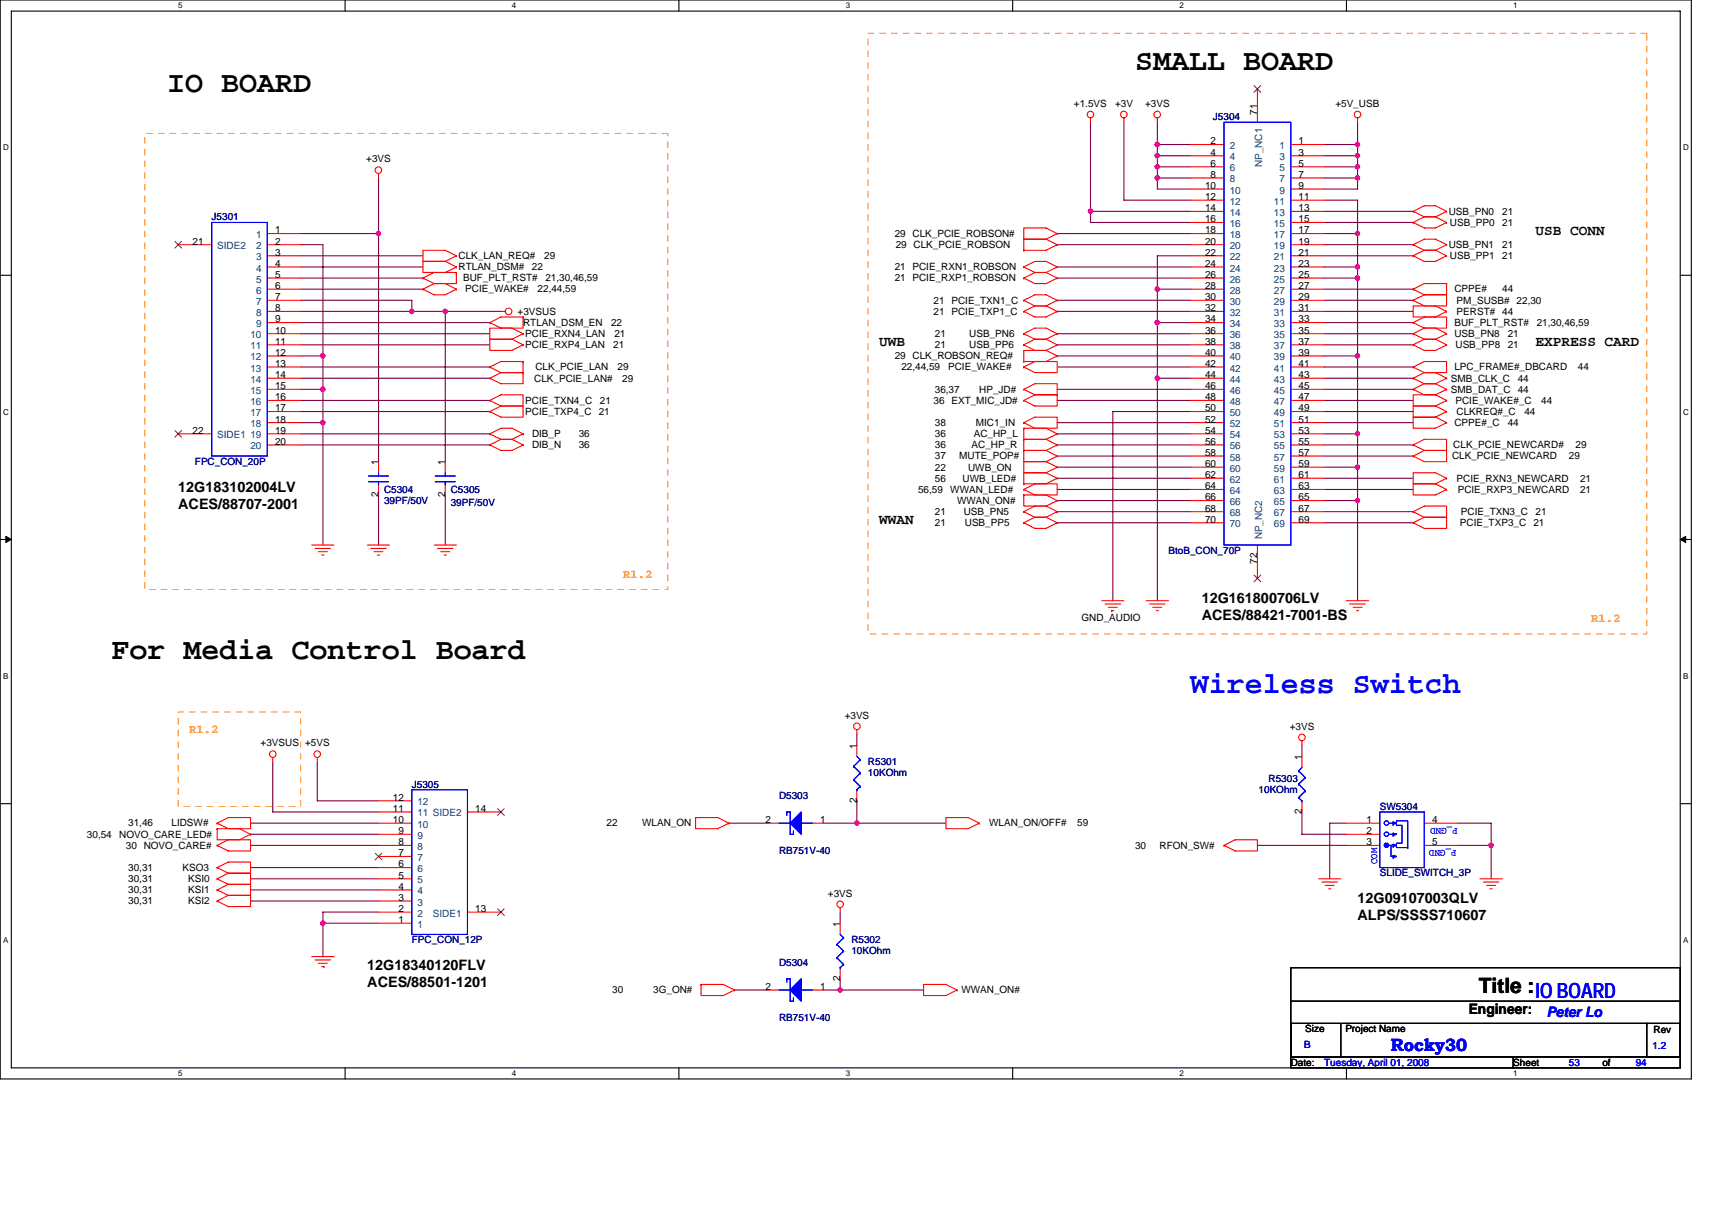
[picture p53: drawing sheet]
<svg xmlns="http://www.w3.org/2000/svg" width="297mm" height="210mm" viewBox="0 0 297 210" stroke-linecap="round" stroke-linejoin="round" font-family="sans-serif">
<defs><g id="words">
<g font-size="5.2">
<text x="29" y="16">IO BOARD</text>
<text x="196.9" y="12.1">SMALL BOARD</text>
<text x="19.3" y="114.4">For Media Control Board</text>
</g>
<text font-size="5.2" fill="#00f" x="206.6" y="120.2">Wireless Switch</text>
<text font-size="3.7" x="256.6" y="172.3">Title :IO BOARD</text>
<text font-size="3.1" fill="#00f" x="241.3" y="182.4">Rocky30</text>
<g font-size="2.5">
<text x="266.4" y="40.7">USB CONN</text>
<text x="152.5" y="60">UWB</text>
<text x="266.4" y="60">EXPRESS CARD</text>
<text x="30.9" y="85.3">12G183102004LV</text>
<text x="30.9" y="88.2">ACES/88707-2001</text>
<text x="152.5" y="90.9">WWAN</text>
<text x="208.5" y="104.6">12G161800706LV</text>
<text x="208.5" y="107.5">ACES/88421-7001-BS</text>
<text x="235.5" y="156.7">12G09107003QLV</text>
<text x="235.5" y="159.7">ALPS/SSSS710607</text>
<text x="63.7" y="168.3">12G18340120FLV</text>
<text x="63.7" y="171.3">ACES/88501-1201</text>
<text x="254.8" y="176">Engineer:</text>
</g>
<text font-size="2.5" fill="#00f" x="268.4" y="176.4">Peter Lo</text>
<g font-size="2.1" fill="#ff8000">
<text x="108.1" y="100.2">R1.2</text>
<text x="276.1" y="107.9">R1.2</text>
<text x="32.8" y="127.3">R1.2</text>
</g>
<g font-size="1.7">
<text x="186.3" y="18.5">+1.5VS</text>
<text x="193.5" y="18.5">+3V</text>
<text x="198.7" y="18.5">+3VS</text>
<text x="218.1" y="19.9" transform="rotate(-90 218.1 19.9)">71</text>
<text x="231.7" y="18.5">+5V_USB</text>
<text x="63.5" y="28.2">+3VS</text>
<text x="210.1" y="25.1">2</text>
<text x="210.1" y="27">4</text>
<text x="210.1" y="28.9">6</text>
<text x="225.3" y="25.1">1</text>
<text x="225.3" y="27">3</text>
<text x="225.3" y="28.9">5</text>
<text x="209.1" y="32.8">10</text>
<text x="209.1" y="34.7">12</text>
<text x="210.1" y="30.9">8</text>
<text x="225.3" y="30.9">7</text>
<text x="225.3" y="32.8">9</text>
<text x="225.3" y="34.7">11</text>
<text x="47.7" y="40.5">1</text>
<text x="155.2" y="41.1">29 CLK_PCIE_ROBSON#</text>
<text x="209.1" y="36.7">14</text>
<text x="209.1" y="38.6">16</text>
<text x="209.1" y="40.5">18</text>
<text x="225.3" y="36.7">13</text>
<text x="225.3" y="38.6">15</text>
<text x="225.3" y="40.5">17</text>
<text x="251.4" y="37.3">USB_PN0</text>
<text x="251.6" y="39.2">USB_PP0</text>
<text x="260.6" y="37.3">21</text>
<text x="260.6" y="39.2">21</text>
<text x="33.4" y="42.4">21</text>
<text x="47.7" y="42.4">2</text>
<text x="47.7" y="44.4">3</text>
<text x="47.7" y="46.3">4</text>
<text x="79.6" y="45">CLK_LAN_REQ#</text>
<text x="79.6" y="46.9">RTLAN_DSM#</text>
<text x="92.3" y="46.9">22</text>
<text x="94.4" y="45">29</text>
<text x="155.2" y="46.9">21 PCIE_RXN1_ROBSON</text>
<text x="155.4" y="43.1">29 CLK_PCIE_ROBSON</text>
<text x="209.1" y="42.4">20</text>
<text x="209.1" y="44.4">22</text>
<text x="209.1" y="46.3">24</text>
<text x="225.3" y="42.4">19</text>
<text x="225.3" y="44.4">21</text>
<text x="225.3" y="46.3">23</text>
<text x="251.4" y="43.1">USB_PN1</text>
<text x="251.6" y="45">USB_PP1</text>
<text x="260.6" y="43.1">21</text>
<text x="260.6" y="45">21</text>
<text x="47.7" y="48.2">5</text>
<text x="47.7" y="50.2">6</text>
<text x="47.7" y="52.1">7</text>
<text x="80.3" y="48.8">BUF_PLT_RST#</text>
<text x="80.7" y="50.8">PCIE_WAKE#</text>
<text x="93.3" y="50.8">22,44,59</text>
<text x="94.6" y="48.8">21,30,46,59</text>
<text x="155.2" y="48.8">21 PCIE_RXP1_ROBSON</text>
<text x="162" y="52.7">21 PCIE_TXN1_C</text>
<text x="209.1" y="48.2">26</text>
<text x="209.1" y="50.2">28</text>
<text x="209.1" y="52.1">30</text>
<text x="225.3" y="48.2">25</text>
<text x="225.3" y="50.2">27</text>
<text x="225.3" y="52.1">29</text>
<text x="252.3" y="50.8">CPPE#</text>
<text x="252.7" y="52.7">PM_SUSB# 22,30</text>
<text x="260.6" y="50.8">44</text>
<text x="47.7" y="54">8</text>
<text x="47.7" y="56">9</text>
<text x="47.7" y="57.9">10</text>
<text x="47.7" y="59.8">11</text>
<text x="89.8" y="54.6">+3VSUS</text>
<text x="90.8" y="56.6">RTLAN_DSM_EN</text>
<text x="91.1" y="58.5">PCIE_RXN4_LAN</text>
<text x="106" y="56.6">22</text>
<text x="106.6" y="58.5">21</text>
<text x="162" y="54.6">21 PCIE_TXP1_C</text>
<text x="162.2" y="58.5">21</text>
<text x="168.2" y="58.5">USB_PN6</text>
<text x="209.1" y="54">32</text>
<text x="209.1" y="56">34</text>
<text x="209.1" y="57.9">36</text>
<text x="209.1" y="59.8">38</text>
<text x="225.3" y="54">31</text>
<text x="225.3" y="56">33</text>
<text x="225.3" y="57.9">35</text>
<text x="225.3" y="59.8">37</text>
<text x="252.3" y="58.5">USB_PN8</text>
<text x="252.3" y="56.6">BUF_PLT_RST#</text>
<text x="252.7" y="54.6">PERST# 44</text>
<text x="261.6" y="58.5">21</text>
<text x="266.6" y="56.6">21,30,46,59</text>
<text x="47.7" y="61.7">12</text>
<text x="47.7" y="63.7">13</text>
<text x="47.7" y="65.6">14</text>
<text x="91.1" y="60.4">PCIE_RXP4_LAN</text>
<text x="92.9" y="64.3">CLK_PCIE_LAN</text>
<text x="106.4" y="60.4">21</text>
<text x="107.2" y="64.3">29</text>
<text x="155.2" y="62.4">29 CLK_ROBSON_REQ#</text>
<text x="156.4" y="64.3">22,44,59</text>
<text x="162.2" y="60.4">21</text>
<text x="164.5" y="64.3">PCIE_WAKE#</text>
<text x="168.2" y="60.4">USB_PP6</text>
<text x="209.1" y="61.7">40</text>
<text x="209.1" y="63.7">42</text>
<text x="209.1" y="65.6">44</text>
<text x="225.3" y="61.7">39</text>
<text x="225.3" y="63.7">41</text>
<text x="225.3" y="65.6">43</text>
<text x="252.3" y="64.3">LPC_FRAME#_DBCARD</text>
<text x="252.5" y="60.4">USB_PP8</text>
<text x="261.6" y="60.4">21</text>
<text x="273.8" y="64.3">44</text>
<text x="47.7" y="67.5">15</text>
<text x="47.7" y="69.5">16</text>
<text x="47.7" y="71.4">17</text>
<text x="91.1" y="70.1">PCIE_TXN4_C</text>
<text x="92.7" y="66.2">CLK_PCIE_LAN#</text>
<text x="104.1" y="70.1">21</text>
<text x="107.9" y="66.2">29</text>
<text x="162" y="70.1">36 EXT_MIC_JD#</text>
<text x="162.2" y="68.1">36,37</text>
<text x="169.9" y="68.1">HP_JD#</text>
<text x="209.1" y="67.5">46</text>
<text x="209.1" y="69.5">48</text>
<text x="209.1" y="71.4">50</text>
<text x="225.3" y="67.5">45</text>
<text x="225.3" y="69.5">47</text>
<text x="225.3" y="71.4">49</text>
<text x="251.8" y="66.2">SMB_CLK_C</text>
<text x="251.8" y="68.1">SMB_DAT_C</text>
<text x="252.5" y="70.1">PCIE_WAKE#_C</text>
<text x="263.3" y="66.2">44</text>
<text x="263.3" y="68.1">44</text>
<text x="267.4" y="70.1">44</text>
<text x="33.4" y="75.3">22</text>
<text x="47.7" y="73.3">18</text>
<text x="47.7" y="75.3">19</text>
<text x="47.7" y="77.2">20</text>
<text x="91.1" y="72">PCIE_TXP4_C</text>
<text x="92.3" y="75.9">DIB_P</text>
<text x="92.3" y="77.8">DIB_N</text>
<text x="100.4" y="77.8">36</text>
<text x="100.4" y="75.9">36</text>
<text x="103.9" y="72">21</text>
<text x="162.2" y="77.8">36</text>
<text x="162.2" y="75.9">36</text>
<text x="162.2" y="73.9">38</text>
<text x="168.6" y="77.8">AC_HP_R</text>
<text x="168.9" y="75.9">AC_HP_L</text>
<text x="169.3" y="73.9">MIC1_IN</text>
<text x="209.1" y="73.3">52</text>
<text x="209.1" y="75.3">54</text>
<text x="209.1" y="77.2">56</text>
<text x="225.3" y="73.3">51</text>
<text x="225.3" y="75.3">53</text>
<text x="225.3" y="77.2">55</text>
<text x="252.2" y="77.8">CLK_PCIE_NEWCARD#</text>
<text x="252.3" y="73.9">CPPE#_C</text>
<text x="252.7" y="72">CLKREQ#_C</text>
<text x="261.6" y="73.9">44</text>
<text x="264.5" y="72">44</text>
<text x="273.4" y="77.8">29</text>
<text x="65.7" y="80.7" transform="rotate(-90 65.7 80.7)">1</text>
<text x="77.2" y="80.7" transform="rotate(-90 77.2 80.7)">1</text>
<text x="162.2" y="83.6">56</text>
<text x="162.2" y="79.7">37</text>
<text x="162.2" y="81.7">22</text>
<text x="166.4" y="79.7">MUTE_POP#</text>
<text x="167" y="83.6">UWB_LED#</text>
<text x="168" y="81.7">UWB_ON</text>
<text x="209.1" y="79.1">58</text>
<text x="209.1" y="81">60</text>
<text x="209.1" y="83">62</text>
<text x="225.3" y="79.1">57</text>
<text x="225.3" y="81">59</text>
<text x="225.3" y="83">61</text>
<text x="251.9" y="79.7">CLK_PCIE_NEWCARD</text>
<text x="252.7" y="83.6">PCIE_RXN3_NEWCARD</text>
<text x="272.2" y="79.7">29</text>
<text x="274.1" y="83.6">21</text>
<text x="65.7" y="86.3" transform="rotate(-90 65.7 86.3)">2</text>
<text x="77.2" y="86.3" transform="rotate(-90 77.2 86.3)">2</text>
<text x="159.3" y="85.5">56,59</text>
<text x="162.2" y="89.4">21</text>
<text x="164.9" y="85.5">WWAN_LED#</text>
<text x="166" y="87.4">WWAN_ON#</text>
<text x="167.2" y="89.4">USB_PN5</text>
<text x="209.1" y="84.9">64</text>
<text x="209.1" y="86.8">66</text>
<text x="209.1" y="88.8">68</text>
<text x="225.3" y="84.9">63</text>
<text x="225.3" y="86.8">65</text>
<text x="225.3" y="88.8">67</text>
<text x="252.9" y="85.5">PCIE_RXP3_NEWCARD</text>
<text x="253.5" y="89.4">PCIE_TXN3_C</text>
<text x="266.4" y="89.4">21</text>
<text x="274.1" y="85.5">21</text>
<text x="162.2" y="91.3">21</text>
<text x="167.4" y="91.3">USB_PP5</text>
<text x="209.1" y="90.7">70</text>
<text x="225.3" y="90.7">69</text>
<text x="253.3" y="91.3">PCIE_TXP3_C</text>
<text x="266" y="91.3">21</text>
<text x="218.1" y="97.9" transform="rotate(-90 218.1 97.9)">72</text>
<text x="187.7" y="107.7">GND_AUDIO</text>
<text x="146.6" y="124.7">+3VS</text>
<text x="45.2" y="129.5">+3VSUS</text>
<text x="52.9" y="129.5">+5VS</text>
<text x="148.7" y="129.9" transform="rotate(-90 148.7 129.9)">1</text>
<text x="223.8" y="126.6">+3VS</text>
<text x="225.9" y="131.8" transform="rotate(-90 225.9 131.8)">1</text>
<text x="22.2" y="143.4">31,46</text>
<text x="29.8" y="143.4">LIDSW#</text>
<text x="68.2" y="139">12</text>
<text x="68.2" y="140.9">11</text>
<text x="68.2" y="142.8">10</text>
<text x="82.5" y="140.9">14</text>
<text x="105.2" y="143.4">22</text>
<text x="111.4" y="143.4">WLAN_ON</text>
<text x="132.8" y="142.8">2</text>
<text x="142.3" y="142.8">1</text>
<text x="148.7" y="139.4" transform="rotate(-90 148.7 139.4)">2</text>
<text x="171.6" y="143.4">WLAN_ON/OFF#</text>
<text x="186.9" y="143.4">59</text>
<text x="225.9" y="141.3" transform="rotate(-90 225.9 141.3)">2</text>
<text x="237.1" y="142.8">1</text>
<text x="248.5" y="142.8">4</text>
<text x="15.1" y="145.4">30,54</text>
<text x="20.7" y="145.4">NOVO_CARE_LED#</text>
<text x="21.8" y="147.3">30 NOVO_CARE#</text>
<text x="69.1" y="144.8">9</text>
<text x="69.1" y="146.7">8</text>
<text x="69.1" y="148.6">7</text>
<text x="196.9" y="147.3">30</text>
<text x="201.2" y="147.3">RFON_SW#</text>
<text x="237.1" y="144.8">2</text>
<text x="237.1" y="146.7">3</text>
<text x="248.5" y="146.7">5</text>
<text x="22.2" y="151.2">30,31</text>
<text x="22.2" y="155">30,31</text>
<text x="22.2" y="153.1">30,31</text>
<text x="31.7" y="151.2">KSO3</text>
<text x="32.7" y="155">KSI1</text>
<text x="32.7" y="153.1">KSI0</text>
<text x="69.1" y="150.5">6</text>
<text x="69.1" y="152.5">5</text>
<text x="69.1" y="154.4">4</text>
<text x="143.7" y="155.6">+3VS</text>
<text x="22.2" y="156.9">30,31</text>
<text x="32.7" y="156.9">KSI2</text>
<text x="69.1" y="156.3">3</text>
<text x="69.1" y="158.3">2</text>
<text x="69.1" y="160.2">1</text>
<text x="82.5" y="158.3">13</text>
<text x="145.8" y="160.8" transform="rotate(-90 145.8 160.8)">1</text>
<text x="106.2" y="172.4">30</text>
<text x="113.3" y="172.4">3G_ON#</text>
<text x="132.8" y="171.8">2</text>
<text x="142.3" y="171.8">1</text>
<text x="145.8" y="170.2" transform="rotate(-90 145.8 170.2)">2</text>
<text x="166.8" y="172.4">WWAN_ON#</text>
<text x="226.5" y="179.1">Size</text>
<text x="233.4" y="179.1">Project Name</text>
<text x="286.9" y="179.3">Rev</text>
<text x="224" y="184.9">Date:</text>
<text x="262.6" y="184.9">Sheet</text>
<text x="278" y="184.9">of</text>
</g>
<g font-size="1.7" fill="#000080">
<text x="210.5" y="20.8">J5304</text>
<text x="36.7" y="38.2">J5301</text>
<text x="33.8" y="80.7">FPC_CON_20P</text>
<text x="66.6" y="85.5">C5304</text>
<text x="66.6" y="87.4">39PF/50V</text>
<text x="78.2" y="85.5">C5305</text>
<text x="78.2" y="87.8">39PF/50V</text>
<text x="202.7" y="96.1">BtoB_CON_70P</text>
<text x="71.5" y="136.7">J5305</text>
<text x="150.6" y="132.8">R5301</text>
<text x="150.6" y="134.7">10KOhm</text>
<text x="218.4" y="137.6">10KOhm</text>
<text x="220.1" y="135.7">R5303</text>
<text x="135.2" y="138.6">D5303</text>
<text x="239.4" y="140.5">SW5304</text>
<text x="135.2" y="148.3">RB751V-40</text>
<text x="239.4" y="152.1">SLIDE_SWITCH_3P</text>
<text x="71.5" y="163.7">FPC_CON_12P</text>
<text x="135.2" y="167.6">D5304</text>
<text x="147.7" y="163.7">R5302</text>
<text x="147.7" y="165.6">10KOhm</text>
<text x="135.2" y="177.2">RB751V-40</text>
</g>
<g font-size="1.7" fill="#004080">
<text x="213.4" y="25.9">2</text>
<text x="213.4" y="27.8">4</text>
<text x="213.4" y="29.7">6</text>
<text x="219" y="29" transform="rotate(-90 219 29)">NP_NC1</text>
<text x="222" y="25.9">1</text>
<text x="222" y="27.8">3</text>
<text x="222" y="29.7">5</text>
<text x="213.4" y="31.7">8</text>
<text x="213.4" y="33.6">10</text>
<text x="213.4" y="35.5">12</text>
<text x="221" y="35.5">11</text>
<text x="222" y="31.7">7</text>
<text x="222" y="33.6">9</text>
<text x="44.4" y="41.3">1</text>
<text x="213.4" y="37.5">14</text>
<text x="213.4" y="39.4">16</text>
<text x="213.4" y="41.3">18</text>
<text x="221" y="37.5">13</text>
<text x="221" y="39.4">15</text>
<text x="221" y="41.3">17</text>
<text x="37.7" y="43.2">SIDE2</text>
<text x="44.4" y="43.2">2</text>
<text x="44.4" y="45.2">3</text>
<text x="44.4" y="47.1">4</text>
<text x="213.4" y="43.2">20</text>
<text x="213.4" y="45.2">22</text>
<text x="213.4" y="47.1">24</text>
<text x="221" y="43.2">19</text>
<text x="221" y="45.2">21</text>
<text x="221" y="47.1">23</text>
<text x="44.4" y="49">5</text>
<text x="44.4" y="51">6</text>
<text x="44.4" y="52.9">7</text>
<text x="213.4" y="49">26</text>
<text x="213.4" y="51">28</text>
<text x="213.4" y="52.9">30</text>
<text x="221" y="49">25</text>
<text x="221" y="51">27</text>
<text x="221" y="52.9">29</text>
<text x="43.5" y="58.7">10</text>
<text x="44.4" y="54.8">8</text>
<text x="44.4" y="56.8">9</text>
<text x="213.4" y="54.8">32</text>
<text x="213.4" y="56.8">34</text>
<text x="213.4" y="58.7">36</text>
<text x="221" y="54.8">31</text>
<text x="221" y="56.8">33</text>
<text x="221" y="58.7">35</text>
<text x="43.5" y="60.6">11</text>
<text x="43.5" y="62.5">12</text>
<text x="43.5" y="64.5">13</text>
<text x="213.4" y="60.6">38</text>
<text x="213.4" y="62.5">40</text>
<text x="213.4" y="64.5">42</text>
<text x="221" y="60.6">37</text>
<text x="221" y="62.5">39</text>
<text x="221" y="64.5">41</text>
<text x="43.5" y="66.4">14</text>
<text x="43.5" y="68.3">15</text>
<text x="43.5" y="70.3">16</text>
<text x="213.4" y="66.4">44</text>
<text x="213.4" y="68.3">46</text>
<text x="213.4" y="70.3">48</text>
<text x="221" y="66.4">43</text>
<text x="221" y="68.3">45</text>
<text x="221" y="70.3">47</text>
<text x="37.7" y="76.1">SIDE1</text>
<text x="43.5" y="72.2">17</text>
<text x="43.5" y="74.1">18</text>
<text x="43.5" y="76.1">19</text>
<text x="43.5" y="78">20</text>
<text x="213.4" y="72.2">50</text>
<text x="213.4" y="74.1">52</text>
<text x="213.4" y="76.1">54</text>
<text x="213.4" y="78">56</text>
<text x="221" y="72.2">49</text>
<text x="221" y="74.1">51</text>
<text x="221" y="76.1">53</text>
<text x="221" y="78">55</text>
<text x="213.4" y="79.9">58</text>
<text x="213.4" y="81.9">60</text>
<text x="213.4" y="83.8">62</text>
<text x="221" y="79.9">57</text>
<text x="221" y="81.9">59</text>
<text x="221" y="83.8">61</text>
<text x="213.4" y="85.7">64</text>
<text x="213.4" y="87.7">66</text>
<text x="213.4" y="89.6">68</text>
<text x="221" y="85.7">63</text>
<text x="221" y="87.7">65</text>
<text x="221" y="89.6">67</text>
<text x="213.4" y="91.5">70</text>
<text x="219" y="93.6" transform="rotate(-90 219 93.6)">NP_NC2</text>
<text x="221" y="91.5">69</text>
<text x="72.4" y="139.8">12</text>
<text x="72.4" y="141.7">11 SIDE2</text>
<text x="72.4" y="143.6">10</text>
<text x="72.4" y="145.6">9</text>
<text x="72.4" y="147.5">8</text>
<text x="72.4" y="149.4">7</text>
<text x="72.4" y="151.3">6</text>
<text x="72.4" y="153.3">5</text>
<text x="72.4" y="155.2">4</text>
<text x="72.4" y="157.1">3</text>
<text x="72.4" y="159.1">2</text>
<text x="72.4" y="161">1</text>
<text x="75.1" y="159.1">SIDE1</text>
</g>
<g font-size="1.7" fill="#00f">
<text x="252.9" y="143.7" transform="rotate(180 252.9 143.7)">P_GND</text>
<text x="238.9" y="150" transform="rotate(-90 238.9 150)">COM</text>
<text x="252.7" y="147.6" transform="rotate(180 252.7 147.6)">P_GND</text>
<text x="226.3" y="181.8">B</text>
<text x="229.8" y="184.9">Tuesday, April 01, 2008</text>
<text x="272.2" y="184.9">53</text>
<text x="283.8" y="184.9">94</text>
<text x="286.7" y="182">1.2</text>
</g>
<g font-size="1.4">
<text x="30.9" y="1.5">5</text>
<text x="88.8" y="1.5">4</text>
<text x="146.7" y="1.5">3</text>
<text x="204.7" y="1.5">2</text>
<text x="262.6" y="1.5">1</text>
<text x=".5" y="26.1">D</text>
<text x="292" y="26.1">D</text>
<text x=".5" y="71.9">C</text>
<text x="292" y="71.9">C</text>
<text x=".5" y="117.8">B</text>
<text x="292" y="117.8">B</text>
<text x=".5" y="163.6">A</text>
<text x="292" y="163.6">A</text>
<text x="30.9" y="186.8">5</text>
<text x="88.8" y="186.8">4</text>
<text x="146.7" y="186.8">3</text>
<text x="204.7" y="186.8">2</text>
<text x="262.6" y="186.8">1</text>
</g>
</g></defs>
<path d="M0 0h293.5v187.2h-293.5zM2 1.9h289.5v183.4h-289.5z" fill="none" stroke="#000" stroke-width=".19"/>
<g fill="#fff">
<path d="M30.9 .2h.8v1.6h-.8z"/>
<path d="M30.9 185.5h.8v1.6h-.8z"/>
</g>
<path d="M59.9 0v1.9M59.9 185.3v1.9" fill="none" stroke="#000" stroke-width=".19"/>
<g fill="#fff">
<path d="M88.8 .2h.8v1.6h-.8z"/>
<path d="M88.8 185.5h.8v1.6h-.8z"/>
</g>
<path d="M117.8 0v1.9M117.8 185.3v1.9" fill="none" stroke="#000" stroke-width=".19"/>
<g fill="#fff">
<path d="M146.7 .2h.8v1.6h-.8z"/>
<path d="M146.7 185.5h.8v1.6h-.8z"/>
</g>
<path d="M175.7 0v1.9M175.7 185.3v1.9" fill="none" stroke="#000" stroke-width=".19"/>
<g fill="#fff">
<path d="M204.7 .2h.7v1.6h-.7z"/>
<path d="M204.7 185.5h.7v1.6h-.7z"/>
</g>
<path d="M233.6 0v1.9M233.6 185.3v1.9" fill="none" stroke="#000" stroke-width=".19"/>
<g fill="#fff">
<path d="M262.6 .2h.7v1.6h-.7z"/>
<path d="M262.6 185.5h.7v1.6h-.7z"/>
<path d="M.5 24.8h1v1.6h-1z"/>
<path d="M292 24.8h1v1.6h-1z"/>
<path d="M.5 70.7h1v1.5h-1z"/>
<path d="M292 70.7h1v1.5h-1z"/>
</g>
<path d="M0 47.8h2M291.5 47.8h2" fill="none" stroke="#000" stroke-width=".19"/>
<g fill="#fff">
<path d="M.5 116.5h.9v1.6h-.9z"/>
<path d="M292 116.5h.9v1.6h-.9z"/>
</g>
<path d="M0 93.6h2M291.5 93.6h2" fill="none" stroke="#000" stroke-width=".19"/>
<path d="M1 93.1l1 .5-1 .5zM291.5 93.6l1-.5v1z" fill="#000" stroke="#000" stroke-width=".17"/>
<g fill="#fff">
<path d="M.5 162.4h.9v1.5h-.9z"/>
<path d="M292 162.4h.9v1.5h-.9z"/>
</g>
<path d="M0 139.5h2M291.5 139.5h2M224 167.9h67.5v15.5h-67.5zM224 177.6h8.6v5.8h-8.6zM224 173.7h67.5M232.9 177.6h52.8M285.7 177.6h5.8v5.8h-5.8zM285.7 177.6h.1M291.5 173.7h.1M224 183.4h38.6v1.9h-38.6zM262.6 183.4h28.9v1.9h-28.9z" fill="none" stroke="#000" stroke-width=".19"/>
<g fill="none" stroke="#800040" stroke-width=".19">
<path d="M65.7 30.9v9.6M189.2 36.7h.1M189.2 36.7h17.4M189.2 36.7v1.9h17.4M189.2 21.2v15.5M195 21.2v13.5h11.6M200.8 21.2v3.9M200.8 25.1v7.7h5.8M200.8 25.1h5.8M200.8 27h.1M200.8 27h5.8M200.8 29h5.8"/>
<path d="M200.8 30.9h.1M200.8 30.9h5.8M200.8 25.1h.1M200.8 29h.1M229.8 27h5.7M229.8 29h5.7M229.8 25.1h5.7M229.8 30.9h5.7M229.8 38.6h15.4M229.8 36.7h15.4M229.8 34.7h5.7M235.5 25.1h.1"/>
<path d="M235.5 21.2v3.9M235.5 27v2M235.5 29h.1M235.5 29v3.8h-5.7M235.5 30.9h.1M235.5 34.7h.1M235.5 25.1v1.9M235.5 34.7v69.5M52.2 50.2h21.2M52.2 52.1h19.3v1.9M52.2 46.3h21.2M52.2 42.5h3.8v19.3"/>
<path d="M52.2 48.3h21.2M52.2 44.4h21.2M52.2 54h19.3M52.2 59.8h32.8M52.2 57.9h32.8M52.2 56h32.8M52.2 40.5h13.5M65.7 40.5h.1M65.7 40.5v39.6M71.5 54h5.8v26.1M71.5 54h.1M77.3 54h.1"/>
<path d="M77.3 54h9.6M183.4 42.5h23.2M183.4 40.5h23.2M183.4 48.3h23.2M183.4 54h23.2M183.4 52.1h23.2M183.4 46.3h23.2M183.4 59.8h23.2M183.4 57.9h23.2M200.8 50.2h5.8M200.8 50.2h.1M200.8 56h5.8"/>
<path d="M200.8 56h.1M200.8 50.2v54M206.6 44.4h-5.8v5.8M229.8 59.8h15.4M229.8 57.9h15.4M229.8 52.1h15.4M229.8 54h15.4M229.8 50.2h15.4M229.8 56h15.4M229.8 44.4h15.4M229.8 42.5h15.4M229.8 40.5h5.7"/>
<path d="M229.8 46.3h5.7M229.8 48.3h5.7M235.5 40.5h.1M235.5 48.3h.1M235.5 46.3h.1M52.2 73.3h3.8M52.2 61.8h3.8M52.2 65.6h32.8M52.2 63.7h32.8M52.2 69.5h32.8M52.2 71.4h32.8M52.2 75.3h32.8"/>
<path d="M52.2 77.2h32.8M52.2 67.6h3.8M56 73.3h.1M56 61.8h.1M56 67.6h.1M56 61.8v32.8M183.4 77.2h23.2M183.4 75.3h23.2M183.4 63.7h23.2M183.4 61.8h23.2M183.4 79.1h23.2M183.4 73.3h23.2"/>
<path d="M183.4 69.5h23.2M183.4 67.6h23.2M200.8 65.6h.1M200.8 65.6h5.8M206.6 71.4h-13.5v32.8M229.8 79.1h15.4M229.8 77.2h15.4M229.8 65.6h15.4M229.8 67.6h15.4M229.8 63.7h15.4M229.8 69.5h15.4M229.8 71.4h15.4"/>
<path d="M229.8 73.3h15.4M229.8 75.3h5.7M229.8 61.8h5.7M235.5 75.3h.1M235.5 61.8h.1M65.7 85.9v8.7M77.3 85.9v8.7M183.4 88.8h23.2M183.4 90.7h23.2M183.4 83h23.2M183.4 86.9h23.2M183.4 81.1h23.2"/>
<path d="M183.4 84.9h23.2M229.8 83h15.4M229.8 84.9h15.4M229.8 88.8h15.4M229.8 90.7h15.4M229.8 81.1h5.7M229.8 86.9h5.7M235.5 86.9h.1M235.5 81.1h.1M47.3 132.2v8.7h18.4M55.1 132.2v6.8h10.6M148.7 127.4v1.9"/>
<path d="M148.7 139h.1M148.7 139v3.9M225.9 129.3v2M43.5 142.9h22.2M43.5 146.7h22.2M43.5 144.8h22.2M43.5 154.4h22.2M43.5 156.4h22.2M43.5 150.6h22.2M43.5 152.5h22.2M65.7 158.3h-9.7v1.9M126.5 142.9h6.7"/>
<path d="M142.9 142.9h21.2M145.8 158.3v1.9M218.2 146.7h15.4M225.9 140.9v3.9h7.7M233.6 142.9h-2.9v9.6M252.9 142.9h5.8v3.8M252.9 146.7h5.8M258.7 146.7h.1M258.7 146.7v5.8M56 160.2v5.8M56 160.2h.1M56 160.2h9.7"/>
<path d="M127.4 171.8h5.8M142.9 171.8h2.9M145.8 171.8h.1M145.8 169.9v1.9M145.8 171.8h14.4"/>
</g>
<g fill="#f0f" stroke="#f0f" stroke-width=".19">
<circle cx="148.7" cy="142.8" r=".38"/>
<circle cx="145.8" cy="171.8" r=".38"/>
<circle cx="189.2" cy="36.7" r=".38"/>
<circle cx="235.5" cy="27" r=".38"/>
<circle cx="235.5" cy="25.1" r=".38"/>
<circle cx="200.8" cy="27" r=".38"/>
<circle cx="200.8" cy="30.9" r=".38"/>
<circle cx="56" cy="73.3" r=".38"/>
<circle cx="77.2" cy="54" r=".38"/>
<circle cx="65.7" cy="40.5" r=".38"/>
<circle cx="56" cy="61.8" r=".38"/>
<circle cx="71.4" cy="54" r=".38"/>
<circle cx="56" cy="67.6" r=".38"/>
<circle cx="200.8" cy="25.1" r=".38"/>
<circle cx="200.8" cy="28.9" r=".38"/>
<circle cx="235.5" cy="28.9" r=".38"/>
<circle cx="235.5" cy="75.3" r=".38"/>
<circle cx="235.5" cy="86.9" r=".38"/>
<circle cx="235.5" cy="30.9" r=".38"/>
<circle cx="235.5" cy="40.5" r=".38"/>
<circle cx="235.5" cy="48.2" r=".38"/>
<circle cx="235.5" cy="61.8" r=".38"/>
<circle cx="200.8" cy="50.2" r=".38"/>
<circle cx="200.8" cy="65.6" r=".38"/>
<circle cx="235.5" cy="81.1" r=".38"/>
<circle cx="200.8" cy="56" r=".38"/>
<circle cx="235.5" cy="46.3" r=".38"/>
<circle cx="258.7" cy="146.7" r=".38"/>
<circle cx="56" cy="160.2" r=".38"/>
</g>
<g fill="none" stroke="#f00" stroke-width=".19">
<path d="M218.2 15.4v5.8M65.7 30.1v.8M189.2 20.5v.7M195 20.5v.7M200.8 20.5v.7M206.6 25.1h5.8M206.6 27h5.8M206.6 29h5.8M206.6 30.9h5.8M206.6 32.8h5.8M206.6 34.7h5.8M206.6 36.7h5.8"/>
<path d="M206.6 38.6h5.8M224 25.1h5.8M224 27h5.8M224 29h5.8M224 30.9h5.8M224 32.8h5.8M224 34.7h5.8M224 36.7h5.8M224 38.6h5.8M235.5 20.5v.7M245.2 38.6l1.9 1h2l1.9-1M245.2 38.6h.1"/>
<path d="M245.2 36.7h.1M245.2 36.7l1.9-1h2l1.9 1M245.2 36.7l1.9 .9M247.1 37.6h2M247.1 37.6l-1.9 1M249.1 37.6l1.9 1M251 38.6h.1M251 36.7h.1M251 36.7l-1.9 .9M30.9 42.5h5.8M46.4 40.5h5.8M46.4 42.5h5.8"/>
<path d="M46.4 44.4h5.8M46.4 46.3h5.8M46.4 48.3h5.8M46.4 50.2h5.8M46.4 52.1h5.8M46.4 54h5.8M46.4 56h5.8M46.4 57.9h5.8M46.4 59.8h5.8M73.4 50.2h.1M73.4 50.2l1.9 1h2l1.9-1M73.4 48.3h.1"/>
<path d="M73.4 48.3l1.9 .9M75.3 49.2h2l1.9 1M75.3 49.2l-1.9 1M77.3 45.4h-3.9v1.9h3.9l1.9-1M77.3 45.4l1.9 .9M79.2 50.2h.1M79.2 47.3h-3.9l-1.9 1M79.2 47.3v1.9h-3.9M79.2 47.3h.1M79.2 44.4l-1.9-1h-3.9v2h3.9M79.2 44.4h.1M79.2 46.3h.1"/>
<path d="M79.2 44.4l-1.9 1M85 56h.1M86.9 54h.8M88.8 58.9h-3.8v1.9h3.8l2-1M88.8 58.9l2 .9M90.8 59.8h.1M90.8 57.9l-2-1h-3.8v2h3.8M90.8 57.9h.1M90.8 55h-3.9l-1.9 1M90.8 55v1.9h-3.9l-1.9-.9M90.8 55h.1M90.8 57.9l-2 1"/>
<path d="M177.6 43.4h.1M177.6 41.5h3.9M177.6 41.5h.1M177.6 48.3l2 .9h1.9l1.9-.9M177.6 48.3h.1M177.6 54l2 1h1.9l1.9-1M177.6 54h.1M177.6 52.1l2-.9h1.9l1.9 .9M177.6 52.1h.1M177.6 46.3l2-.9h1.9l1.9 .9M177.6 46.3h.1M177.6 59.8l2 1h1.9"/>
<path d="M177.6 59.8h.1M177.6 57.9l2-1h1.9l1.9 1M177.6 57.9h.1M177.6 52.1l2 1M177.6 46.3l2 1M177.6 57.9l2 1M179.6 47.3h1.9M179.6 53.1h1.9M179.6 58.9h1.9M179.6 47.3l-2 1M179.6 53.1l-2 .9M179.6 58.9l-2 .9"/>
<path d="M181.5 41.5h-3.9v1.9M181.5 41.5l1.9 1M181.5 47.3l1.9 1M181.5 53.1l1.9 .9M181.5 58.9l1.9 .9M183.4 42.5l-1.9 .9h-3.9M183.4 42.5h.1M183.4 40.5h.1M183.4 40.5l-1.9-.9h-3.9v1.9M183.4 48.3h.1M183.4 54h.1M183.4 52.1h.1"/>
<path d="M183.4 46.3h.1M183.4 59.8h.1M183.4 57.9h.1M183.4 40.5l-1.9 1M183.4 52.1l-1.9 1M183.4 46.3l-1.9 1M183.4 59.8l-1.9 1M183.4 57.9l-1.9 1M206.6 40.5h5.8M206.6 42.5h5.8M206.6 44.4h5.8M206.6 46.3h5.8"/>
<path d="M206.6 48.3h5.8M206.6 50.2h5.8M206.6 52.1h5.8M206.6 54h5.8M206.6 56h5.8M206.6 57.9h5.8M206.6 59.8h5.8M224 40.5h5.8M224 42.5h5.8M224 44.4h5.8M224 46.3h5.8M224 48.3h5.8"/>
<path d="M224 50.2h5.8M224 52.1h5.8M224 54h5.8M224 56h5.8M224 57.9h5.8M224 59.8h5.8M245.2 59.8h.1M245.2 59.8l1.9 1h2l1.9-1M245.2 57.9h.1M245.2 52.1h.1M245.2 53.1h3.9l1.9 .9-1.9 1h-3.9zM245.2 50.2h.1"/>
<path d="M245.2 44.4l1.9 1h2l1.9-1M245.2 44.4h.1M245.2 42.5h.1M245.2 42.5l1.9-1h2l1.9 1M245.2 56l1.9-1h3.9v1.9h-3.9M245.2 56h.1M245.2 57.9l1.9 1M245.2 50.2l1.9 1M245.2 42.5l1.9 .9M245.2 56l1.9 .9M247.1 58.9h2M247.1 56.9h2l1.9 1"/>
<path d="M247.1 51.2h3.9v1.9h-3.9l-1.9-1M247.1 43.4h2M247.1 58.9l-1.9 .9M247.1 56.9l-1.9 1M247.1 51.2l-1.9 .9M247.1 43.4l-1.9 1M249.1 58.9l1.9 .9M249.1 43.4l1.9 1M251 59.8h.1M251 57.9h.1M251 54h.1M251 49.2h-3.9l-1.9 1"/>
<path d="M251 49.2v2h-3.9M251 49.2h.1M251 44.4h.1M251 42.5h.1M251 57.9l-1.9 1M251 42.5l-1.9 .9M30.9 75.3h5.8M46.4 61.8h5.8M46.4 63.7h5.8M46.4 65.6h5.8M46.4 67.6h5.8M46.4 69.5h5.8"/>
<path d="M46.4 71.4h5.8M46.4 73.3h5.8M46.4 75.3h5.8M46.4 77.2h5.8M85 65.6h.1M85 63.7h.1M85 75.3l1.9-1h1.9l2 1M85 75.3h.1M85 77.2h.1M85 77.2l1.9 1h1.9l2-1M85 69.5l1.9-1h3.9v2h-3.9M85 69.5h.1"/>
<path d="M85 71.4h.1M85 63.7l1.9 1M85 75.3l1.9 .9M85 69.5l1.9 1M86.9 64.7h3.9M86.9 76.2h1.9M86.9 70.5h3.9v1.9h-3.9l-1.9-1M86.9 64.7l-1.9 .9M86.9 76.2l-1.9 1M86.9 70.5l-1.9 .9M88.8 76.2l2 1M90.8 64.7v1.9h-3.9l-1.9-1"/>
<path d="M90.8 64.7h.1M90.8 62.7h-3.9l-1.9 1M90.8 62.7v2h-3.9M90.8 62.7h.1M90.8 75.3h.1M90.8 77.2h.1M90.8 75.3l-2 .9M177.6 76.2h3.9M177.6 76.2v2h3.9M177.6 76.2h.1M177.6 74.3h3.9l1.9 1M177.6 74.3v1.9h3.9"/>
<path d="M177.6 74.3h.1M177.6 63.7l2-1h3.8v2h-3.8zM177.6 63.7h.1M177.6 62.7h.1M177.6 78.2h3.9M177.6 78.2v1.9h3.9M177.6 78.2h.1M177.6 73.3l2-.9h3.8v1.9h-3.8zM177.6 73.3h.1M177.6 69.5h.1M177.6 67.6h.1M177.6 67.6l2-1h3.8v1.9"/>
<path d="M177.6 67.6l2 .9M179.6 68.5h3.8v2h-3.8l-2-1M179.6 68.5h3.8M179.6 68.5l-2 1M181.5 60.8h-3.9v1.9M181.5 76.2l1.9 1M181.5 60.8l1.9 1M181.5 78.2l1.9 .9M183.4 77.2h.1M183.4 75.3h.1M183.4 61.8l-1.9 .9h-3.9M183.4 61.8h.1"/>
<path d="M183.4 79.1h.1M183.4 68.5h.1M183.4 77.2l-1.9 1M183.4 75.3l-1.9 .9M183.4 79.1l-1.9 1M206.6 61.8h5.8M206.6 63.7h5.8M206.6 65.6h5.8M206.6 67.6h5.8M206.6 69.5h5.8M206.6 71.4h5.8M206.6 73.3h5.8"/>
<path d="M206.6 75.3h5.8M206.6 77.2h5.8M206.6 79.1h5.8M224 61.8h5.8M224 63.7h5.8M224 65.6h5.8M224 67.6h5.8M224 69.5h5.8M224 71.4h5.8M224 73.3h5.8M224 75.3h5.8M224 77.2h5.8"/>
<path d="M224 79.1h5.8M245.2 79.1h.1M245.2 77.2l1.9-1h3.9v2h-3.9M245.2 77.2h.1M245.2 65.6h.1M245.2 67.6h.1M245.2 67.6l1.9 .9h2M245.2 63.7l1.9-1h3.9v2h-3.9M245.2 63.7h.1M245.2 77.2l1.9 1M245.2 65.6l1.9 1M245.2 63.7l1.9 1"/>
<path d="M247.1 78.2h3.9v1.9h-3.9l-1.9-1M247.1 64.7h2l1.9 .9M247.1 66.6h2M247.1 78.2l-1.9 .9M247.1 64.7l-1.9 .9M247.1 66.6l-1.9 1M249.1 68.5h-3.9v2h3.9M249.1 70.5h-3.9v1.9h3.9M249.1 72.4h-3.9v1.9h3.9l1.9-1M249.1 66.6l1.9 1M249.1 68.5l1.9 1M249.1 70.5l1.9 .9"/>
<path d="M249.1 72.4l1.9 .9M251 65.6h.1M251 67.6h.1M251 69.5h.1M251 71.4h.1M251 73.3h.1M251 65.6l-1.9 1M251 67.6l-1.9 .9M251 69.5l-1.9 1M251 71.4l-1.9 1M54.1 94.6h3.9M54.7 95.2h2.7"/>
<path d="M55.2 95.7h1.6M55.8 96.3h.4M63.7 94.6h3.9M64.3 95.2h2.7M64.9 95.7h1.5M65.5 96.3h.4M65.7 80.1v1.9M65.7 84v1.9M75.3 94.6h3.9M75.9 95.2h2.7M76.5 95.7h1.5M77.1 96.3h.3"/>
<path d="M77.3 80.1v1.9M77.3 84v1.9M177.6 88.8h.1M177.6 90.7h.1M177.6 90.7l2 1h1.9l1.9-1M177.6 84h.1M177.6 85.9h3.9l1.9 1M177.6 85.9v1.9h3.9M177.6 85.9h.1M177.6 84.9l2-.9h3.8v1.9h-3.8zM177.6 84.9h.1M177.6 88.8l2 1"/>
<path d="M179.6 89.8h1.9M179.6 89.8l-2 .9M181.5 87.8h-1.9l-2 1M181.5 82h-3.9v2M181.5 80.1h-3.9v1.9h3.9M181.5 87.8l1.9 1M181.5 89.8l1.9 .9M181.5 82l1.9 1M181.5 80.1l1.9 1M183.4 88.8h.1M183.4 90.7h.1M183.4 83l-1.9 1h-3.9"/>
<path d="M183.4 83h.1M183.4 86.9h.1M183.4 81.1h.1M183.4 88.8l-1.9 1M183.4 86.9l-1.9 .9M183.4 81.1l-1.9 .9M206.6 81.1h5.8M206.6 83h5.8M206.6 84.9h5.8M206.6 86.9h5.8M206.6 88.8h5.8M206.6 90.7h5.8"/>
<path d="M218.2 94.6v5.8M224 81.1h5.8M224 83h5.8M224 84.9h5.8M224 86.9h5.8M224 88.8h5.8M224 90.7h5.8M245.2 88.8l1.9-1h3.9v2h-3.9M245.2 88.8h.1M245.2 90.7h.1M245.2 88.8l1.9 1M247.1 89.8h3.9v1.9h-3.9l-1.9-1"/>
<path d="M247.1 89.8l-1.9 .9M249.1 84h-3.9v1.9h3.9l1.9-1M249.1 84l1.9 .9M251 83l-1.9-1h-3.9v2h3.9M251 83h.1M251 84.9h.1M251 83l-1.9 1M191.2 104.2h3.8M191.7 104.8h2.7M192.3 105.4h1.5M192.9 106h.1M192.9 106h.4"/>
<path d="M198.9 104.2h3.8M199.4 104.8h2.7M200 105.4h1.6M200.6 106h.4M233.6 104.2h3.9M234.2 104.8h2.7M234.8 105.4h1.5M235.3 106h.4M47.3 131.5v.7M55.1 131.5v.7M65.7 139h5.8M148.7 126.6v.8"/>
<path d="M148.7 129.3v2M148.7 137.1v1.9M225.9 128.6v.7M225.9 131.3v1.9M225.9 139v1.9M37.7 143.8h3.8l2 1M37.7 143.8v1.9h3.8l2-.9M37.7 143.8h.1M37.7 146.7l1.9-1h3.9v2h-3.9zM37.7 146.7h.1M37.7 142.9l1.9-1h3.9v1.9h-3.9zM37.7 142.9h.1"/>
<path d="M37.7 154.4h.1M37.7 156.4h.1M37.7 150.6l1.9-1h3.9v1.9h-3.9M37.7 150.6h.1M37.7 152.5h.1M37.7 154.4l1.9 1M37.7 150.6l1.9 .9M37.7 152.5l1.9 1M39.6 153.5h3.9v1.9h-3.9M39.6 155.4h3.9v1.9h-3.9l-1.9-.9M39.6 151.5h3.9v2h-3.9M39.6 153.5l-1.9 .9"/>
<path d="M39.6 155.4l-1.9 1M39.6 151.5l-1.9 1M43.5 144.8h.1M65.7 140.9h5.8M65.7 142.9h5.8M65.7 144.8h5.8M65.7 146.7h5.8M65.7 148.6h5.8M65.7 150.6h5.8M65.7 152.5h5.8M65.7 154.4h5.8M65.7 156.4h5.8"/>
<path d="M65.7 158.3h5.8M81.1 140.9h5.8M81.1 158.3h5.8M120.7 141.9h3.8l2 1M120.7 141.9v1.9h3.8l2-.9M120.7 141.9h.1M126.5 142.9h.1M133.2 142.9h2M140.9 142.9h2M145.8 157.5v.8M164.1 141.9h3.9l1.9 1-1.9 .9h-3.9zM169.9 142.9h.1"/>
<path d="M212.4 146.7l1.9-1h3.9v2h-3.9zM212.4 146.7h.1M228.8 152.5h3.8M229.4 153.1h2.7M230 153.6h1.5M230.5 154.2h.4M233.6 142.9h5.8M233.6 144.8h5.8M233.6 146.7h5.8M247.1 142.9h5.8M247.1 146.7h5.8M256.8 152.5h3.8"/>
<path d="M257.4 153.1h2.7M257.9 153.6h1.6M258.5 154.2h.4M54.1 166h3.9M54.7 166.6h2.7M55.2 167.2h1.6M55.8 167.7h.4M56.2 167.7h.1M65.7 160.2h5.8M121.6 170.8h3.9l1.9 1M121.6 170.8v2h3.9l1.9-1M121.6 170.8h.1"/>
<path d="M127.4 171.8h.1M133.2 171.8h2M140.9 171.8h2M145.8 160.2v2M145.8 167.9v2M160.2 170.8h3.9l1.9 1-1.9 1h-3.9zM166 171.8h.1"/>
<circle cx="189.2" cy="19.9" r=".57"/>
<circle cx="195" cy="19.9" r=".57"/>
<circle cx="200.8" cy="19.9" r=".57"/>
<circle cx="235.5" cy="19.9" r=".57"/>
<circle cx="65.7" cy="29.5" r=".57"/>
<circle cx="88.2" cy="54" r=".57"/>
<circle cx="47.3" cy="130.9" r=".57"/>
<circle cx="55" cy="130.9" r=".57"/>
<circle cx="148.7" cy="126" r=".57"/>
<circle cx="225.9" cy="128" r=".57"/>
<circle cx="145.8" cy="156.9" r=".57"/>
</g>
<path d="M150.6 5.8h135.1v104.2h-135.1zM25.1 23.2h90.8v79.1h-90.8zM30.9 123.5h21.3v16.5h-21.3z" fill="none" stroke="#ff8000" stroke-width=".17" stroke-dasharray="1 1 1 1 1 1 1 1"/>
<g fill="none" stroke="#00f" stroke-width=".19">
<path d="M36.7 38.6h9.7v40.5h-9.7zM212.4 21.2h11.6v73.4h-11.6zM63.9 82.6h3.5M63.9 83.6h3.5M65.7 82v.6M65.7 84h.1M65.7 83.6v.4M75.5 82.6h3.5M75.5 83.6h3.5M77.3 82v.6M77.3 84h.1M77.3 83.6v.4"/>
<path d="M71.5 137.1h9.6v25.1h-9.6zM148.1 135.3h.1M148.1 133h.1M148.1 135.3l1.2 1.2M148.1 133l1.2 1.2M148.7 137.1h.1M148.7 131.3l.6 .5M149.3 136.5h.1M149.3 131.8h.1M149.3 134.2h.1M149.3 136.5l-.6 .6M149.3 134.2l-1.2 1.1"/>
<path d="M149.3 131.8l-1.2 1.2M225.3 138.4h.1M225.3 133.8h.1M225.3 136.1h.1M225.3 138.4l.6 .6M225.3 136.1l1.2 1.1M225.3 133.8l1.2 1.1M225.9 139h.1M225.9 133.2l-.6 .6M226.5 137.2h.1M226.5 134.9h.1M226.5 137.2l-1.2 1.2"/>
<path d="M226.5 134.9l-1.2 1.2M135.2 142.9h1.9M136.5 141.5v-.6h.6v3.9h.6v-.6M139 142.9h.1M139 142.9h1.9M239.4 140.9h7.7v9.7h-7.7zM241 142.9h1.3M241 144.8h1.3M241 146.7h1.3M241.3 146.7v1.9h1M241.7 142.6h.1M241.7 143h.1"/>
<path d="M241.7 145h.1M241.7 144.6h.1M241.7 146.9h.1M241.7 146.5h.1M241.7 148.4h.1M241.7 148.8h.1M241.7 142.6l.6 .3M241.7 144.6l.6 .2M241.7 146.5l.6 .2M241.7 148.4l.6 .2M242.3 142.5h1.9v4.6h-1.9v-.8h1v-3.1h-1zM242.3 142.9l-.6 .1"/>
<path d="M242.3 144.8l-.6 .2M242.3 146.7l-.6 .2M242.3 148.6l-.6 .2M244.2 147.1h.1M135.2 171.8h1.9M136.5 170.5v-.6h.6v3.8h.6v-.6M139 171.8h.1M139 171.8h1.9M145.2 166.2h.1M145.2 163.9h.1M145.2 166.2l1.2 1.2M145.2 163.9l1.2 1.1"/>
<path d="M145.8 167.9h.1M145.8 162.2l.6 .5M146.4 167.4h.1M146.4 162.7h.1M146.4 165h.1M146.4 167.4l-.6 .5M146.4 165l-1.2 1.2M146.4 162.7l-1.2 1.2"/>
<circle cx="240.6" cy="142.8" r=".38"/>
<circle cx="240.6" cy="144.8" r=".38"/>
</g>
<g fill="#00f" stroke="#00f" stroke-width=".19">
<path d="M139 169.9v3.8l-1.9-1.9z" fill-rule="evenodd"/>
<path d="M139 169.9v3.8l-1.9-1.9z" fill-rule="evenodd"/>
<path d="M139 140.9v3.9l-1.9-1.9z" fill-rule="evenodd"/>
<path d="M139 140.9v3.9l-1.9-1.9z" fill-rule="evenodd"/>
<circle cx="240.6" cy="146.7" r=".38"/>
</g>
<g fill="none" stroke="#804000" stroke-width=".17">
<path d="M217.6 14.9l1.2 1.1M218.7 14.9l-1.1 1.1M30.3 41.9l1.2 1.2M31.5 41.9l-1.2 1.2M30.3 74.7l1.2 1.2M31.5 74.7l-1.2 1.2M217.6 99.8l1.2 1.2M218.7 99.8l-1.1 1.2M65.1 148.1l1.2 1.1M66.2 148.1l-1.1 1.1M86.3 157.7l1.2 1.2M86.3 140.3l1.2 1.2"/>
<path d="M87.5 157.7l-1.2 1.2M87.5 140.3l-1.2 1.2"/>
</g>
<use href="#words"/>
</svg>
